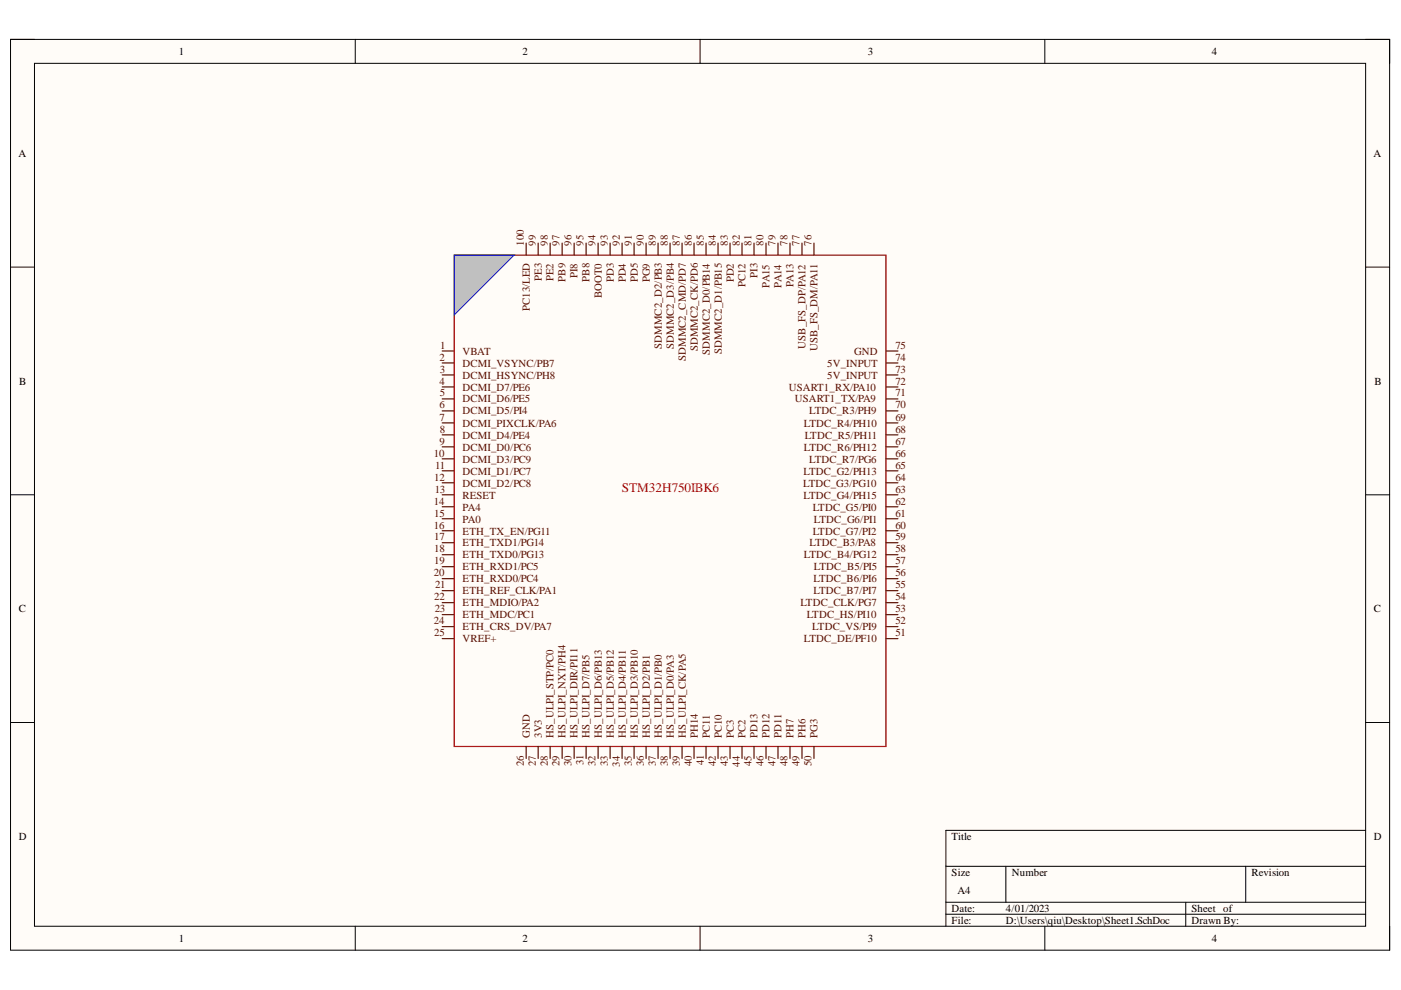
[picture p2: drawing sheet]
<svg xmlns="http://www.w3.org/2000/svg" width="297mm" height="210mm" viewBox="0 0 297 210" stroke-linecap="round" stroke-linejoin="round" font-family="sans-serif">
<defs><g id="words">
<text font-size="2.8" fill="#f00" x="131.9" y="104.4">STM32H750IBK6</text>
<g font-size="2.3">
<text x="37.9" y="11.7">1</text>
<text x="110.8" y="11.7">2</text>
<text x="184" y="11.7">3</text>
<text x="256.9" y="11.7">4</text>
<text x="3.9" y="33.3">A</text>
<text x="291.2" y="33.3">A</text>
<text x="4.1" y="81.5">B</text>
<text x="291.4" y="81.5">B</text>
<text x="4" y="129.8">C</text>
<text x="291.3" y="129.8">C</text>
<text x="4" y="178.1">D</text>
<text x="201.8" y="178.1">Title</text>
<text x="291.3" y="178.1">D</text>
<text x="201.8" y="185.7">Size</text>
<text x="214.5" y="185.7">Number</text>
<text x="265.3" y="185.7">Revision</text>
<text x="203" y="189.5">A4</text>
<text x="201.8" y="193.3">Date:</text>
<text x="201.8" y="195.9">File:</text>
<text x="213.3" y="193.3">4/01/2023</text>
<text x="213.3" y="195.9">D:\Users\qiu\Desktop\Sheet1.SchDoc</text>
<text x="252.6" y="193.3">Sheet of</text>
<text x="252.6" y="195.9">Drawn By:</text>
<text x="37.9" y="199.7">1</text>
<text x="110.8" y="199.7">2</text>
<text x="184" y="199.7">3</text>
<text x="256.9" y="199.7">4</text>
</g>
<g font-size="2.3" fill="#5b0f00">
<text x="111" y="52.1" transform="rotate(-90 111 52.1)">100</text>
<text x="113.6" y="52.1" transform="rotate(-90 113.6 52.1)">99</text>
<text x="116.1" y="52.1" transform="rotate(-90 116.1 52.1)">98</text>
<text x="118.7" y="52.1" transform="rotate(-90 118.7 52.1)">97</text>
<text x="121.2" y="52.1" transform="rotate(-90 121.2 52.1)">96</text>
<text x="123.7" y="52.1" transform="rotate(-90 123.7 52.1)">95</text>
<text x="126.3" y="52.1" transform="rotate(-90 126.3 52.1)">94</text>
<text x="128.9" y="52.1" transform="rotate(-90 128.9 52.1)">93</text>
<text x="131.4" y="52.1" transform="rotate(-90 131.4 52.1)">92</text>
<text x="134" y="52.1" transform="rotate(-90 134 52.1)">91</text>
<text x="136.5" y="52.1" transform="rotate(-90 136.5 52.1)">90</text>
<text x="139.1" y="52.1" transform="rotate(-90 139.1 52.1)">89</text>
<text x="141.6" y="52.1" transform="rotate(-90 141.6 52.1)">88</text>
<text x="144.1" y="52.1" transform="rotate(-90 144.1 52.1)">87</text>
<text x="146.7" y="52.1" transform="rotate(-90 146.7 52.1)">86</text>
<text x="149.2" y="52.1" transform="rotate(-90 149.2 52.1)">85</text>
<text x="151.7" y="52.1" transform="rotate(-90 151.7 52.1)">84</text>
<text x="154.3" y="52.1" transform="rotate(-90 154.3 52.1)">83</text>
<text x="156.8" y="52.1" transform="rotate(-90 156.8 52.1)">82</text>
<text x="159.4" y="52.1" transform="rotate(-90 159.4 52.1)">81</text>
<text x="161.9" y="52.1" transform="rotate(-90 161.9 52.1)">80</text>
<text x="164.4" y="52.1" transform="rotate(-90 164.4 52.1)">79</text>
<text x="167" y="52.1" transform="rotate(-90 167 52.1)">78</text>
<text x="169.5" y="52.1" transform="rotate(-90 169.5 52.1)">77</text>
<text x="172.1" y="52.1" transform="rotate(-90 172.1 52.1)">76</text>
<text x="114.8" y="59.5" transform="rotate(-90 114.8 59.5)">PE3</text>
<text x="117.4" y="59.6" transform="rotate(-90 117.4 59.6)">PE2</text>
<text x="119.9" y="59.7" transform="rotate(-90 119.9 59.7)">PB9</text>
<text x="122.5" y="58.9" transform="rotate(-90 122.5 58.9)">PI8</text>
<text x="125" y="59.7" transform="rotate(-90 125 59.7)">PB8</text>
<text x="130.2" y="59.8" transform="rotate(-90 130.2 59.8)">PD3</text>
<text x="132.7" y="59.9" transform="rotate(-90 132.7 59.9)">PD4</text>
<text x="135.2" y="59.8" transform="rotate(-90 135.2 59.8)">PD5</text>
<text x="137.8" y="59.9" transform="rotate(-90 137.8 59.9)">PG9</text>
<text x="155.6" y="59.9" transform="rotate(-90 155.6 59.9)">PD2</text>
<text x="160.6" y="58.9" transform="rotate(-90 160.6 58.9)">PI3</text>
<text x="112.3" y="66" transform="rotate(-90 112.3 66)">PC13/LED</text>
<text x="127.6" y="63.2" transform="rotate(-90 127.6 63.2)">BOOT0</text>
<text x="158.1" y="60.9" transform="rotate(-90 158.1 60.9)">PC12</text>
<text x="163.2" y="61" transform="rotate(-90 163.2 61)">PA15</text>
<text x="165.7" y="61" transform="rotate(-90 165.7 61)">PA14</text>
<text x="168.3" y="60.9" transform="rotate(-90 168.3 60.9)">PA13</text>
<text x="93.2" y="76.5">2</text>
<text x="93.4" y="73.9">1</text>
<text x="98.1" y="75.2">VBAT</text>
<text x="98.1" y="77.7">DCMI_VSYNC/PB7</text>
<text x="140.3" y="73.9" transform="rotate(-90 140.3 73.9)">SDMMC2_D2/PB3</text>
<text x="142.9" y="74" transform="rotate(-90 142.9 74)">SDMMC2_D3/PB4</text>
<text x="145.4" y="76.5" transform="rotate(-90 145.4 76.5)">SDMMC2_CMD/PD7</text>
<text x="147.9" y="74.5" transform="rotate(-90 147.9 74.5)">SDMMC2_CK/PD6</text>
<text x="150.5" y="75.2" transform="rotate(-90 150.5 75.2)">SDMMC2_D0/PB14</text>
<text x="153" y="75.1" transform="rotate(-90 153 75.1)">SDMMC2_D1/PB15</text>
<text x="170.8" y="73.9" transform="rotate(-90 170.8 73.9)">USB_FS_DP/PA12</text>
<text x="173.3" y="74.4" transform="rotate(-90 173.3 74.4)">USB_FS_DM/PA11</text>
<text x="175.4" y="77.7">5V_INPUT</text>
<text x="181.1" y="75.2">GND</text>
<text x="189.8" y="76.5">74</text>
<text x="189.8" y="73.9">75</text>
<text x="93.2" y="81.5">4</text>
<text x="93.3" y="79">3</text>
<text x="98.1" y="80.3">DCMI_HSYNC/PH8</text>
<text x="98.1" y="82.8">DCMI_D7/PE6</text>
<text x="167.2" y="82.8">USART1_RX/PA10</text>
<text x="175.4" y="80.3">5V_INPUT</text>
<text x="189.8" y="81.5">72</text>
<text x="189.8" y="79">73</text>
<text x="93.2" y="86.6">6</text>
<text x="93.2" y="89.2">7</text>
<text x="93.3" y="84.1">5</text>
<text x="98.1" y="85.3">DCMI_D6/PE5</text>
<text x="98.1" y="87.9">DCMI_D5/PI4</text>
<text x="168.5" y="85.3">USART1_TX/PA9</text>
<text x="171.6" y="87.9">LTDC_R3/PH9</text>
<text x="189.8" y="89.2">69</text>
<text x="189.8" y="86.6">70</text>
<text x="189.8" y="84.1">71</text>
<text x="93.2" y="94.3">9</text>
<text x="93.3" y="91.8">8</text>
<text x="98.1" y="90.5">DCMI_PIXCLK/PA6</text>
<text x="98.1" y="93">DCMI_D4/PE4</text>
<text x="98.1" y="95.6">DCMI_D0/PC6</text>
<text x="170.5" y="95.6">LTDC_R6/PH12</text>
<text x="170.5" y="90.5">LTDC_R4/PH10</text>
<text x="170.6" y="93">LTDC_R5/PH11</text>
<text x="189.8" y="94.3">67</text>
<text x="189.8" y="91.8">68</text>
<text x="92" y="96.8">10</text>
<text x="92.1" y="101.9">12</text>
<text x="92.2" y="99.4">11</text>
<text x="98.1" y="98.1">DCMI_D3/PC9</text>
<text x="98.1" y="100.6">DCMI_D1/PC7</text>
<text x="170.4" y="100.6">LTDC_G2/PH13</text>
<text x="171.6" y="98.1">LTDC_R7/PG6</text>
<text x="189.8" y="101.9">64</text>
<text x="189.8" y="99.4">65</text>
<text x="189.8" y="96.8">66</text>
<text x="92" y="107">14</text>
<text x="92.2" y="104.4">13</text>
<text x="98.1" y="103.2">DCMI_D2/PC8</text>
<text x="98.1" y="105.7">RESET</text>
<text x="170.3" y="103.2">LTDC_G3/PG10</text>
<text x="170.4" y="105.7">LTDC_G4/PH15</text>
<text x="189.8" y="107">62</text>
<text x="189.8" y="104.4">63</text>
<text x="92" y="112.1">16</text>
<text x="92.1" y="109.5">15</text>
<text x="98.1" y="108.3">PA4</text>
<text x="98.1" y="110.8">PA0</text>
<text x="98.1" y="113.3">ETH_TX_EN/PG11</text>
<text x="172.3" y="113.3">LTDC_G7/PI2</text>
<text x="172.3" y="108.3">LTDC_G5/PI0</text>
<text x="172.6" y="110.8">LTDC_G6/PI1</text>
<text x="189.8" y="112.1">60</text>
<text x="189.8" y="109.5">61</text>
<text x="92.1" y="114.6">17</text>
<text x="92.1" y="117.1">18</text>
<text x="92.1" y="119.7">19</text>
<text x="98.1" y="115.9">ETH_TXD1/PG14</text>
<text x="98.1" y="118.4">ETH_TXD0/PG13</text>
<text x="170.5" y="118.4">LTDC_B4/PG12</text>
<text x="171.6" y="115.9">LTDC_B3/PA8</text>
<text x="189.8" y="119.7">57</text>
<text x="189.8" y="117.1">58</text>
<text x="189.8" y="114.6">59</text>
<text x="92" y="122.2">20</text>
<text x="92.2" y="124.7">21</text>
<text x="98.1" y="120.9">ETH_RXD1/PC5</text>
<text x="98.1" y="123.5">ETH_RXD0/PC4</text>
<text x="172.5" y="123.5">LTDC_B6/PI6</text>
<text x="172.6" y="120.9">LTDC_B5/PI5</text>
<text x="189.8" y="124.7">55</text>
<text x="189.8" y="122.2">56</text>
<text x="92.1" y="127.3">22</text>
<text x="92.2" y="129.8">23</text>
<text x="98.1" y="126">ETH_REF_CLK/PA1</text>
<text x="98.1" y="128.6">ETH_MDIO/PA2</text>
<text x="98.1" y="131.1">ETH_MDC/PC1</text>
<text x="169.7" y="128.6">LTDC_CLK/PG7</text>
<text x="171" y="131.1">LTDC_HS/PI10</text>
<text x="172.5" y="126">LTDC_B7/PI7</text>
<text x="189.8" y="129.8">53</text>
<text x="189.8" y="127.3">54</text>
<text x="92" y="132.4">24</text>
<text x="92.1" y="134.9">25</text>
<text x="98.1" y="133.6">ETH_CRS_DV/PA7</text>
<text x="98.1" y="136.2">VREF+</text>
<text x="170.5" y="136.2">LTDC_DE/PF10</text>
<text x="172.2" y="133.6">LTDC_VS/PI9</text>
<text x="189.8" y="134.9">51</text>
<text x="189.8" y="132.4">52</text>
<text x="112.3" y="156.5" transform="rotate(-90 112.3 156.5)">GND</text>
<text x="114.8" y="156.5" transform="rotate(-90 114.8 156.5)">3V3</text>
<text x="117.4" y="156.5" transform="rotate(-90 117.4 156.5)">HS_ULPI_STP/PC0</text>
<text x="119.9" y="156.5" transform="rotate(-90 119.9 156.5)">HS_ULPI_NXT/PH4</text>
<text x="122.5" y="156.5" transform="rotate(-90 122.5 156.5)">HS_ULPI_DIR/PI11</text>
<text x="125" y="156.5" transform="rotate(-90 125 156.5)">HS_ULPI_D7/PB5</text>
<text x="127.6" y="156.5" transform="rotate(-90 127.6 156.5)">HS_ULPI_D6/PB13</text>
<text x="130.2" y="156.5" transform="rotate(-90 130.2 156.5)">HS_ULPI_D5/PB12</text>
<text x="132.7" y="156.5" transform="rotate(-90 132.7 156.5)">HS_ULPI_D4/PB11</text>
<text x="135.2" y="156.5" transform="rotate(-90 135.2 156.5)">HS_ULPI_D3/PB10</text>
<text x="137.8" y="156.5" transform="rotate(-90 137.8 156.5)">HS_ULPI_D2/PB1</text>
<text x="140.3" y="156.5" transform="rotate(-90 140.3 156.5)">HS_ULPI_D1/PB0</text>
<text x="142.9" y="156.5" transform="rotate(-90 142.9 156.5)">HS_ULPI_D0/PA3</text>
<text x="145.4" y="156.5" transform="rotate(-90 145.4 156.5)">HS_ULPI_CK/PA5</text>
<text x="147.9" y="156.5" transform="rotate(-90 147.9 156.5)">PH14</text>
<text x="150.5" y="156.5" transform="rotate(-90 150.5 156.5)">PC11</text>
<text x="153" y="156.5" transform="rotate(-90 153 156.5)">PC10</text>
<text x="155.6" y="156.5" transform="rotate(-90 155.6 156.5)">PC3</text>
<text x="158.1" y="156.5" transform="rotate(-90 158.1 156.5)">PC2</text>
<text x="160.6" y="156.5" transform="rotate(-90 160.6 156.5)">PD13</text>
<text x="163.2" y="156.5" transform="rotate(-90 163.2 156.5)">PD12</text>
<text x="165.7" y="156.5" transform="rotate(-90 165.7 156.5)">PD11</text>
<text x="168.3" y="156.5" transform="rotate(-90 168.3 156.5)">PH7</text>
<text x="170.8" y="156.5" transform="rotate(-90 170.8 156.5)">PH6</text>
<text x="173.3" y="156.5" transform="rotate(-90 173.3 156.5)">PG3</text>
<text x="111" y="162.5" transform="rotate(-90 111 162.5)">26</text>
<text x="113.6" y="162.5" transform="rotate(-90 113.6 162.5)">27</text>
<text x="116.1" y="162.5" transform="rotate(-90 116.1 162.5)">28</text>
<text x="118.7" y="162.5" transform="rotate(-90 118.7 162.5)">29</text>
<text x="121.2" y="162.5" transform="rotate(-90 121.2 162.5)">30</text>
<text x="123.7" y="162.3" transform="rotate(-90 123.7 162.3)">31</text>
<text x="126.3" y="162.5" transform="rotate(-90 126.3 162.5)">32</text>
<text x="128.9" y="162.4" transform="rotate(-90 128.9 162.4)">33</text>
<text x="131.4" y="162.6" transform="rotate(-90 131.4 162.6)">34</text>
<text x="134" y="162.5" transform="rotate(-90 134 162.5)">35</text>
<text x="136.5" y="162.5" transform="rotate(-90 136.5 162.5)">36</text>
<text x="139.1" y="162.5" transform="rotate(-90 139.1 162.5)">37</text>
<text x="141.6" y="162.5" transform="rotate(-90 141.6 162.5)">38</text>
<text x="144.1" y="162.5" transform="rotate(-90 144.1 162.5)">39</text>
<text x="146.7" y="162.5" transform="rotate(-90 146.7 162.5)">40</text>
<text x="149.2" y="162.3" transform="rotate(-90 149.2 162.3)">41</text>
<text x="151.7" y="162.5" transform="rotate(-90 151.7 162.5)">42</text>
<text x="154.3" y="162.4" transform="rotate(-90 154.3 162.4)">43</text>
<text x="156.8" y="162.6" transform="rotate(-90 156.8 162.6)">44</text>
<text x="159.4" y="162.5" transform="rotate(-90 159.4 162.5)">45</text>
<text x="161.9" y="162.5" transform="rotate(-90 161.9 162.5)">46</text>
<text x="164.4" y="162.5" transform="rotate(-90 164.4 162.5)">47</text>
<text x="167" y="162.5" transform="rotate(-90 167 162.5)">48</text>
<text x="169.5" y="162.5" transform="rotate(-90 169.5 162.5)">49</text>
<text x="172.1" y="162.5" transform="rotate(-90 172.1 162.5)">50</text>
</g>
</g></defs>
<path d="M2.2 8.4h292.4v193.1h-292.4z" fill-rule="evenodd" fill="#fffcf8"/>
<path d="M2.2 8.4h292.4v193.1h-292.4z" fill="none" stroke="#000" stroke-width=".21"/>
<path d="M7.3 13.4h282.2v183h-282.2z" fill-rule="evenodd" fill="#fffcf8"/>
<g fill="none" stroke="#000" stroke-width=".21">
<path d="M2.2 8.3h5.1M7.3 13.4h282.2v183h-282.2zM75.3 8.3v5.1M148.4 8.3v5.1M221.5 8.4v5M289.5 8.4h5.1v5M2.2 56.6h5.1M289.5 56.6h5.1M2.2 104.9h5.1M289.5 104.9h5.1M2.2 153.2h5.1M289.5 153.2h5.1"/>
<path d="M289.5 176.1h-89v20.3M75.3 196.4v5.1M148.4 196.4v5.1M200.5 183.7h89M200.5 191.3h89M200.5 193.8h89M213.3 183.7v7.6M221.5 196.4v5.1M251.4 191.3v5.1M264.1 183.7v7.6M294.6 196.4v5.1"/>
</g>
<g fill="none" stroke="#5b0f00" stroke-width=".25">
<path d="M111.6 51.5v2.6M114.1 51.5v2.6M116.6 51.5v2.6M119.2 51.5v2.6M121.7 51.5v2.6M124.3 51.5v2.6M126.8 51.5v2.6M129.4 51.5v2.6M131.9 51.5v2.6M134.4 51.5v2.6M137 51.5v2.6M139.5 51.5v2.6"/>
<path d="M142.1 51.5v2.6M144.6 51.5v2.6M147.2 51.5v2.6M149.7 51.5v2.6M152.2 51.5v2.6M154.8 51.5v2.6M157.3 51.5v2.6M159.9 51.5v2.6M162.4 51.5v2.6M164.9 51.5v2.6M167.5 51.5v2.6M170 51.5v2.6"/>
<path d="M172.6 51.5v2.6M93.8 74.4h2.5M93.8 77h2.5M93.8 79.5h2.5M187.8 74.4h2.6M187.8 77h2.6M187.8 79.5h2.6M93.8 82h2.5M93.8 84.6h2.5M93.8 87.1h2.5M93.8 89.7h2.5M93.8 92.2h2.5"/>
<path d="M93.8 94.7h2.5M93.8 97.3h2.5M93.8 99.8h2.5M187.8 82h2.6M187.8 84.6h2.6M187.8 87.1h2.6M187.8 89.7h2.6M187.8 94.7h2.6M187.8 99.8h2.6M187.8 97.3h2.6M187.8 92.2h2.6M93.8 102.4h2.5"/>
<path d="M93.8 104.9h2.5M93.8 107.4h2.5M93.8 110h2.5M93.8 112.5h2.5M93.8 115.1h2.5M93.8 117.6h2.5M187.8 102.4h2.6M187.8 104.9h2.6M187.8 107.5h2.6M187.8 110h2.6M187.8 112.5h2.6M187.8 115.1h2.6"/>
<path d="M187.8 117.6h2.6M93.8 120.2h2.5M93.8 122.7h2.5M93.8 125.2h2.5M93.8 127.8h2.5M93.8 130.3h2.5M93.8 132.9h2.5M93.8 135.4h2.5M187.8 120.2h2.6M187.8 122.7h2.6M187.8 125.2h2.6M187.8 127.8h2.6"/>
<path d="M187.8 130.3h2.6M187.8 132.9h2.6M187.8 135.4h2.6M111.6 158.3v2.5M114.1 158.3v2.5M116.6 158.3v2.5M119.2 158.3v2.5M121.7 158.3v2.5M124.3 158.3v2.5M126.8 158.3v2.5M129.4 158.3v2.5M131.9 158.3v2.5"/>
<path d="M134.4 158.3v2.5M137 158.3v2.5M139.5 158.3v2.5M142.1 158.3v2.5M144.6 158.3v2.5M147.2 158.3v2.5M149.7 158.3v2.5M152.2 158.3v2.5M154.8 158.3v2.5M157.3 158.3v2.5M159.9 158.3v2.5M162.4 158.3v2.5"/>
<path d="M164.9 158.3v2.5M167.5 158.3v2.5M170 158.3v2.5M172.6 158.3v2.5"/>
</g>
<path d="M96.3 54.1h91.5v104.2h-91.5z" fill="none" stroke="#980000" stroke-width=".25"/>
<path d="M96.3 54.1h12.7l-12.7 12.7z" fill="#c0c0c0"/>
<path d="M96.3 54.1h12.7l-12.7 12.7z" fill="none" stroke="#00f" stroke-width=".21"/>
<use href="#words"/>
</svg>
